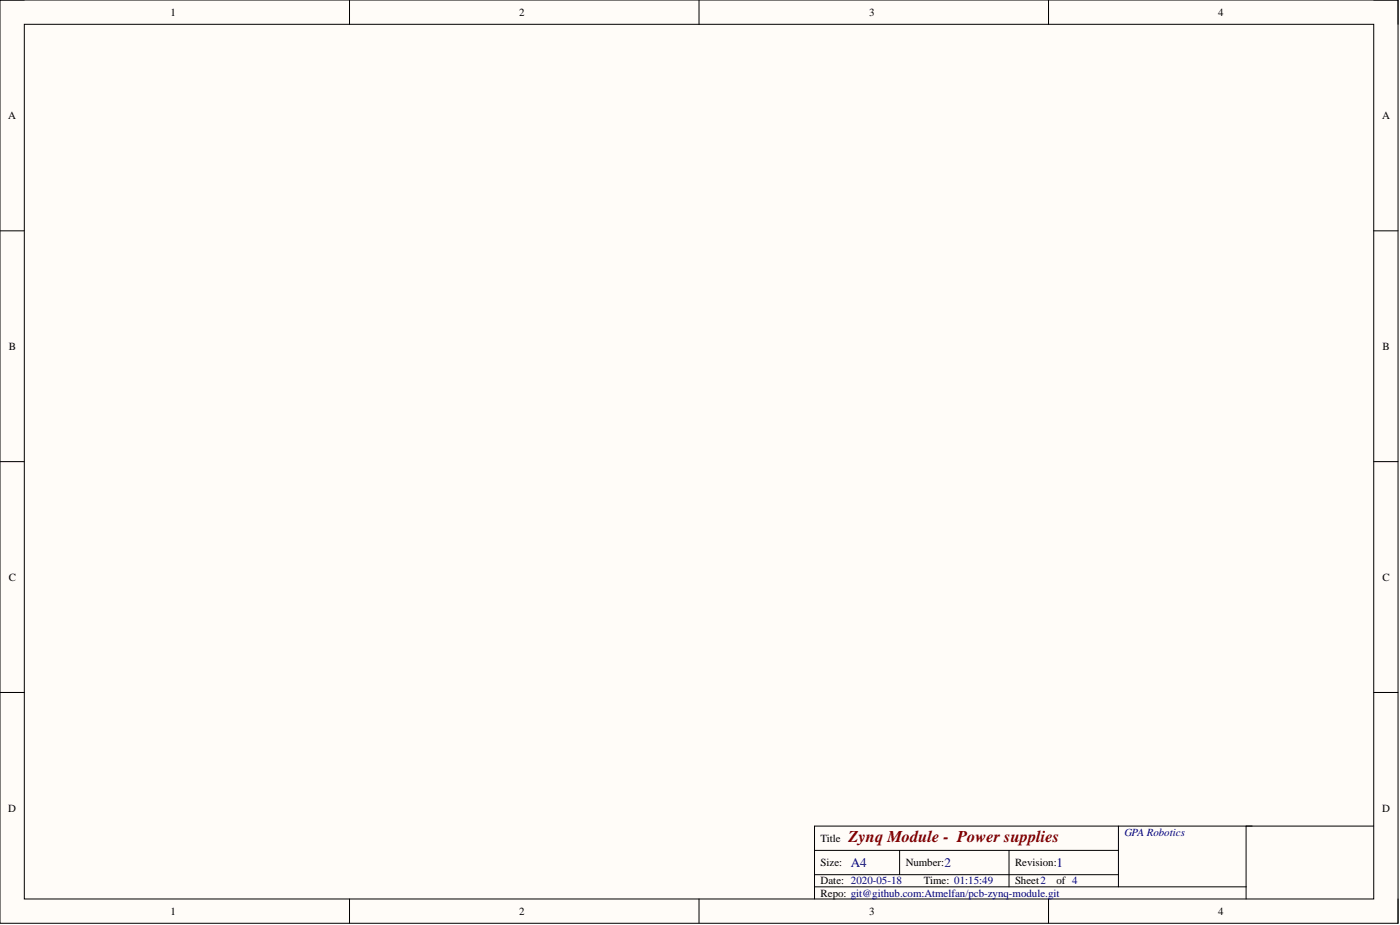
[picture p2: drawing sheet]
<svg xmlns="http://www.w3.org/2000/svg" width="292mm" height="193mm" viewBox="0 0 292 193" stroke-linecap="round" stroke-linejoin="round" font-family="sans-serif">
<defs><g id="words">
<text font-size="3.4" fill="#800000" x="177" y="175.6">Zynq Module - Power supplies</text>
<g font-size="2.7" fill="#000080">
<text x="177.6" y="180.9">A4</text>
<text x="197.1" y="180.9">2</text>
<text x="220.4" y="180.9">1</text>
</g>
<g font-size="2.3">
<text x="35.6" y="3.3">1</text>
<text x="108.3" y="3.3">2</text>
<text x="181.4" y="3.3">3</text>
<text x="254.2" y="3.3">4</text>
<text x="1.7" y="24.8">A</text>
<text x="288.4" y="24.8">A</text>
<text x="1.8" y="73">B</text>
<text x="288.4" y="73">B</text>
<text x="1.8" y="121.1">C</text>
<text x="288.4" y="121.1">C</text>
<text x="1.7" y="169.3">D</text>
<text x="288.4" y="169.3">D</text>
<text x="171.2" y="175.6">Title</text>
<text x="171.2" y="180.7">Size:</text>
<text x="171.2" y="184.5">Date: 2020-05-18</text>
<text x="189" y="180.7">Number:</text>
<text x="192.8" y="184.5">Time: 01:15:49</text>
<text x="211.8" y="180.7">Revision:</text>
<text x="211.8" y="184.5">Sheet2</text>
<text x="220.4" y="184.5">of 4</text>
<text x="35.6" y="190.8">1</text>
<text x="108.3" y="190.8">2</text>
<text x="171.2" y="187">Repo: git@github.com:Atmelfan/pcb-zynq-module.git</text>
<text x="181.4" y="190.8">3</text>
<text x="254.2" y="190.8">4</text>
</g>
<text font-size="2.3" fill="#000080" x="234.6" y="174.4">GPA Robotics</text>
</g></defs>
<path d="M0 0h291.7v192.6h-291.7z" fill-rule="evenodd" fill="#fffcf8"/>
<path d="M0 0h291.7v192.6h-291.7z" fill="none" stroke="#000" stroke-width=".21"/>
<path d="M5.1 5.1h281.5v182.4h-281.5z" fill-rule="evenodd" fill="#fffcf8"/>
<g fill="none" stroke="#000" stroke-width=".21">
<path d="M0 0h5.1M5.1 5.1h281.5v182.4h-281.5zM72.9 0v5.1M145.8 0v5.1M218.8 0v5.1M286.6 0h5.1v5.1M0 48.2h5.1M286.6 48.2h5.1M0 96.3h5.1M286.6 96.3h5.1M0 144.5h5.1M286.6 144.5h5.1"/>
<path d="M169.9 177.4h63.5M187.7 177.4v5.1M210.5 177.4v7.6M233.4 172.3v12.7M260 172.3v15.2M286.6 172.3h-116.7v15.2M72.9 187.5v5.1M145.8 187.5v5.1M169.9 185h90.1M169.9 182.5h63.5M218.8 187.5v5.1M291.7 187.5v5.1"/>
</g>
<use href="#words"/>
</svg>
